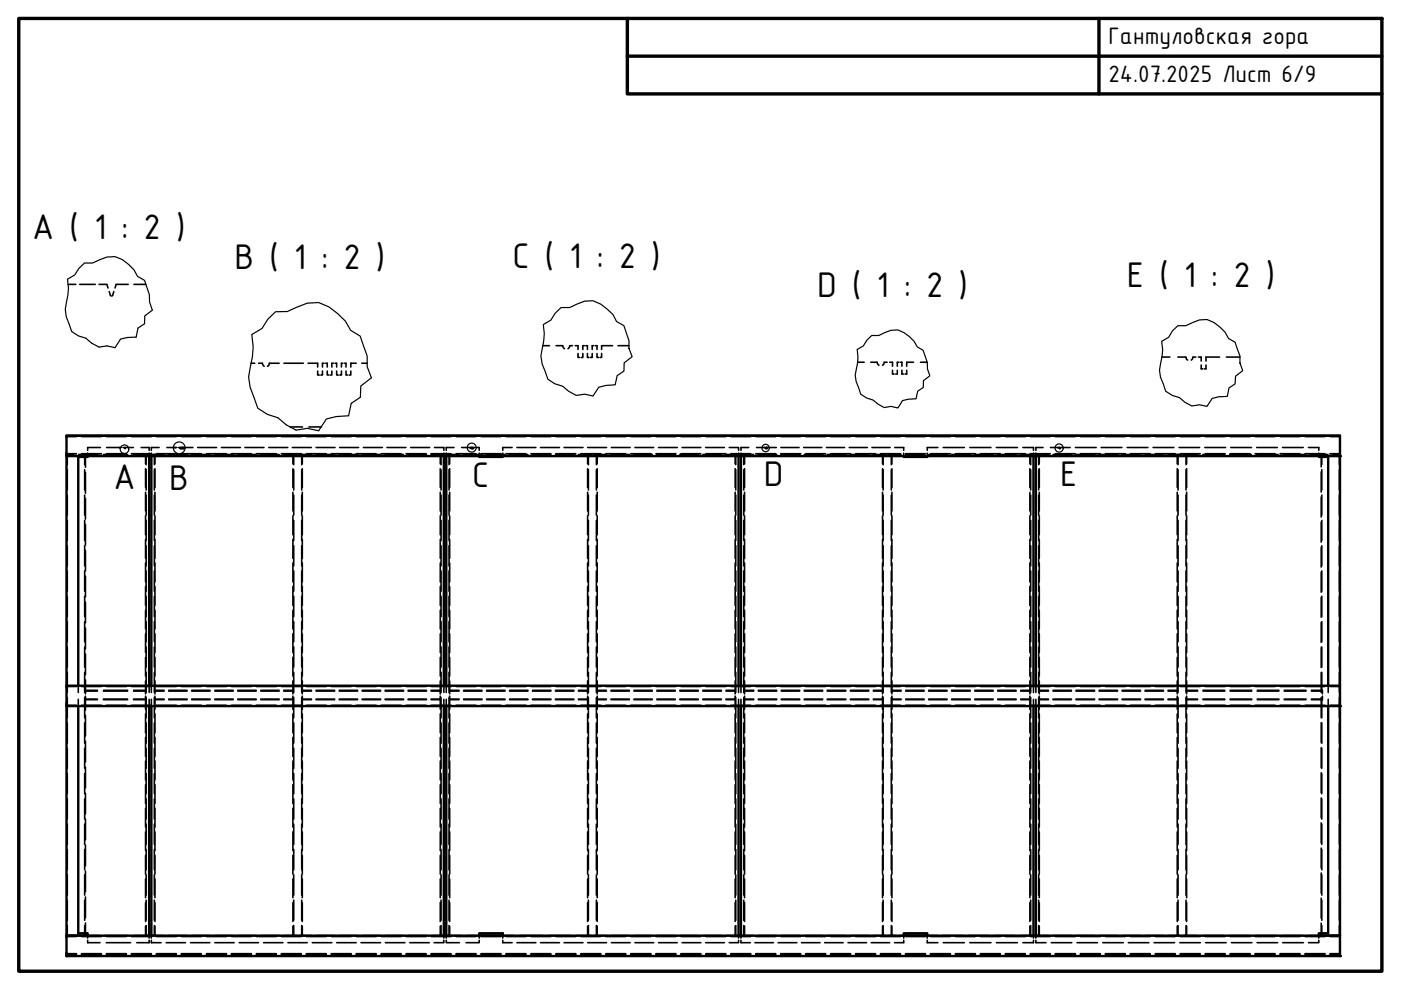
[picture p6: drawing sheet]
<svg xmlns="http://www.w3.org/2000/svg" width="297mm" height="210mm" viewBox="0 0 297 210" stroke-linecap="round" stroke-linejoin="round" font-family="sans-serif">
<defs><g id="words">
<g font-size="8.1">
<text x="6.8" y="50.6">A ( 1 : 2 )</text>
<text x="49.7" y="57.1">B ( 1 : 2 )</text>
<text x="108.6" y="56.7">C ( 1 : 2 )</text>
<text x="173.2" y="62.9">D ( 1 : 2 )</text>
<text x="238.9" y="60.8">E ( 1 : 2 )</text>
<text x="24" y="103.8">A</text>
<text x="35.9" y="103.8">B</text>
<text x="100.1" y="103.2">C</text>
<text x="161.9" y="103.1">D</text>
<text x="224.8" y="103.1">E</text>
</g>
<g font-size="5.4">
<text x="235" y="9.4">Гантуловская гора</text>
<text x="235" y="17.4">24.07.2025 Лист 6/9</text>
</g>
</g></defs>
<!-- layer: Hidden (ISO) -->
<g fill="none" stroke="#000" stroke-width=".34">
<path d="M14.4 60.3h1.7M16.9 60.3h3.3M21 60.3h1.6l.3 .8M23.2 61.8l.3 1M24.1 61.8l-.4 1M27.2 60.3h-2.6l-.2 .8M28.4 60.3h2.5M53.2 77h.8M54.8 77h.8l.4 .7M59.2 77h-2.1v.3l-.4 .4M60.2 77h4.1M65.3 77h2.1v.8"/>
<path d="M67.4 78.7v.8h.3M68.4 78.7v.8h-.4M68.7 77h-.3v.8M69 77h.4v.8M69.4 78.7v.8h.3M70.4 78.7v.8h-.4M70.7 77h-.3v.8M71 77h.4v.8M71.4 78.7v.8h.3M72.4 78.7v.8h-.3M72.7 77h-.3v.8M73 77h.4v.8"/>
<path d="M73.4 78.7v.8h.3M74.4 78.7v.8h-.4M75.5 77h-1.1v.8M76.7 77h1.2M115.1 73.3h1.4M117.9 73.3h1.4l.4 .6M121.4 73.3h-.6l-.4 .6M122 73.3h.6v.8M122.6 74.9v.9h.3M123.6 74.9v.9h-.4M123.9 73.3h-.3v.8M124.2 73.3h.3v.8"/>
<path d="M124.5 74.9v.9h.4M125.6 74.9v.9h-.4M125.9 73.3h-.3v.8M126.2 73.3h.4v.8M126.6 74.9v.9h.3M127.6 74.9v.9h-.4M129.9 73.3h-2.3v.8M131 73.3h2.3M181.8 76.8h1.4M184.6 76.8h1.4l.4 .6M188.1 76.8h-.6l-.4 .6M188.6 76.8h.6v.9"/>
<path d="M189.2 78.5v.8h.4M190.2 78.5v.8h-.3M190.6 76.8h-.4v.9M190.9 76.8h.3v.9M191.2 78.5v.8h.4M192.2 78.5v.8h-.3M193.7 76.8h-1.5v.9M195.2 76.8h1.4M246.3 75.7h1.7M249.7 75.7h1.7l.4 .6M253.5 75.7h-.6l-.3 .6M254.1 75.7h.6v.9"/>
<path d="M254.7 77.4v.8h.3M255.7 77.4v.8h-.3M258.6 75.7h-2.9v.9M260 75.7h2.9M14.1 92.5h2.1M14.1 96.2h2.1M14.1 96.4h.1M14.1 92.6h2.1M14.1 96.5h2.1M14.3 96.4v2.1M14.3 99.6v4.3M14.3 96.4h1.2"/>
<path d="M16.7 96.4h1.2M17.3 92.5h4.2M17.3 96.2h4.2M17.3 92.6h4.2M17.3 96.5h4.2M17.9 99.6v4.3M18.1 96.4v.1M18.1 96.6v.1M18.1 96.9v2.2M18.6 96.1v.6M20.7 96.4h-2.7l-.1 2.1M21.3 94.9h-2.7v.6"/>
<path d="M21.9 96.4h5.2M22.6 92.5h4.2M22.6 96.2h4.2M22.6 92.6h4.2M22.6 96.5h4.2M22.6 94.9h3.1M26.1 94.9h.3M26.5 95h.1M27.9 92.5h4.2M27.9 96.2h4.2M27.9 92.6h4.2M27.9 96.5h4.2"/>
<path d="M28.3 94.9h-1.7M28.3 96.4h2.6M29.9 94.9h1.7v.6M30.9 96.4v2M30.9 99.4v3.9M31 96.4v2.1M31 99.6v4.3M31.1 96.4h.5M31.6 96.1v.6M32.1 96.4h.5M32.1 96.1v.6M32.7 96.4v2.1"/>
<path d="M32.7 99.6v4.3M32.8 96.4h2M32.9 96.4v2M32.9 99.4v3.9M33.1 92.5h4.3M33.1 96.2h4.3M33.1 92.6h4.3M33.1 96.5h4.3M33.7 94.9h-1.6v.6M35.4 94.9h2.1M35.8 96.4h3.9M37.8 94.9l.4 .1"/>
<path d="M38.2 95.1h.1M38.3 95h.1M38.4 95.1h.1M38.4 92.5h4.3M38.4 96.2h4.3M38.4 92.6h4.3M38.4 96.5h4.3M38.5 94.9v.1M38.6 94.9h.1M38.6 95.1h.1M38.6 94.9v.1M38.7 95h.1"/>
<path d="M38.7 95.1h.1M38.8 95.1h.1M38.9 95.1h.1M40.6 96.4h3.9M40.9 94.9l-2 .1M41.9 94.9h4M43.8 92.5h4.2M43.8 96.2h4.2M43.8 92.6h4.2M43.8 96.5h4.2M45.6 96.4h3.8M46.9 94.9h4.1"/>
<path d="M49.1 92.5h4.2M49.1 96.2h4.2M49.1 92.6h4.2M49.1 96.5h4.2M50.4 96.4h3.9M51.9 94.9h4.1M54.4 92.5h4.2M54.4 96.2h4.2M54.4 92.6h4.2M54.4 96.5h4.2M55.3 96.4h3.9M57 94.9h4"/>
<path d="M59.6 92.5h4.3M59.6 96.2h4.3M59.6 92.6h4.3M59.6 96.5h4.3M60.2 96.4h2M61.5 90.5h2.6M62 94.9h4M62.1 96.4v2M62.1 99.4v3.9M62.3 96.4v2.1M62.3 99.6v4.3M62.3 96.4h.6"/>
<path d="M63.3 96.4h.6M64 96.4v2.1M64 99.6v4.3M64 96.4h2M64.1 96.4v2M64.1 99.4v3.9M64.9 92.5h4.3M64.9 96.2h4.3M64.9 92.6h4.3M64.9 96.5h4.3M65.5 90.5h2.6M67 96.4h4"/>
<path d="M67 94.9h4M70.2 92.5h4.3M70.2 96.2h4.3M70.2 92.6h4.3M70.2 96.5h4.3M71.9 96.4h3.9M72 94.9h4M75.5 92.5h4.3M75.5 96.2h4.3M75.5 92.6h4.3M75.5 96.5h4.3M76.8 96.4h3.9"/>
<path d="M77 94.9h4.1M80.8 92.5h4.2M80.8 96.2h4.2M80.8 92.6h4.2M80.8 96.5h4.2M81.7 96.4h3.9M82 94.9h4.1M86.1 92.5h4.2M86.1 96.2h4.2M86.1 92.6h4.2M86.1 96.5h4.2M86.5 96.4h3.9"/>
<path d="M87.1 94.9h4M91.4 92.5h4.2M91.4 96.2h4.2M91.4 96.4h2.1M91.4 92.6h4.2M91.4 96.5h4.2M92.1 94.9h2v.6M93.3 96.4v2M93.3 99.4v3.9M93.5 96.4v2.1M93.5 99.6v4.3M93.6 96.4h.5"/>
<path d="M94.1 96.1v.6M94.6 96.4h.6M94.6 96.1v.6M95.2 96.4v2.1M95.2 99.6v4.3M95.2 96.4h2.1M95.3 96.4v2M95.3 99.4v3.9M96.3 94.9h-1.7v.6M96.7 92.5h4.2M96.7 96.2h4.2M96.7 92.6h4.2"/>
<path d="M96.7 96.5h4.2M97.9 94.9h1.7M98.3 96.4h3.9M99.7 94.9l.2 .1M99.9 95.1h.1M99.9 95h.2M100.1 95.1h.1M100.2 95h.1M100.2 95.1h-.1M100.2 95.1h.2M100.8 94.9l-.4 .1M101.2 94.9h.4v.6"/>
<path d="M101.6 96.1v.6M102 92.5h4.2M102 96.2h4.2M102 92.6h4.2M102 96.5h4.2M103.2 96.4h3.9M106.6 96.1v.6M107.3 92.5h4.2M107.3 96.2h4.2M107.3 92.6h4.2M107.3 96.5h4.2M108 96.4h3.9"/>
<path d="M108.6 94.9h-2v.6M109.6 94.9h4M112.6 92.5h4.2M112.6 96.2h4.2M112.6 92.6h4.2M112.6 96.5h4.2M112.9 96.4h3.9M114.6 94.9h4M117.8 96.4h3.9M117.9 92.5h4.2M117.9 96.2h4.2M117.9 92.6h4.2"/>
<path d="M117.9 96.5h4.2M119.6 94.9h4M122.6 96.4h2.1M123.1 92.5h4.3M123.1 96.2h4.3M123.1 92.6h4.3M123.1 96.5h4.3M124.6 96.4v2M124.6 99.4v3.9M124.6 94.9h4M124.8 99.6v4.3M125.4 96.4h-.6v2.1"/>
<path d="M125.9 96.4h.5M126.4 99.6v4.3M126.6 96.4v2M126.6 99.4v3.9M128.4 92.5h4.3M128.4 96.2h4.3M128.4 92.6h4.3M128.4 96.5h4.3M128.6 96.4h-2.1l-.1 2.1M129.5 96.4h3.9M129.6 94.9h4M133.7 92.5h4.3"/>
<path d="M133.7 96.2h4.3M133.7 92.6h4.3M133.7 96.5h4.3M134.4 96.4h3.9M134.6 94.9h4M139.1 92.5h4.2M139.1 96.2h4.2M139.1 92.6h4.2M139.1 96.5h4.2M139.3 96.4h3.9M139.6 94.9h4M144.1 96.4h3.9"/>
<path d="M144.4 92.5h4.2M144.4 96.2h4.2M144.4 92.6h4.2M144.4 96.5h4.2M144.6 94.9h4M149 96.4h4M149.6 94.9h4M149.6 92.5h4.3M149.6 96.2h4.3M149.6 92.6h4.3M149.6 96.5h4.3M153.9 96.4h2.1"/>
<path d="M154.6 94.9h2v.6M154.9 92.5h4.3M154.9 96.2h4.3M154.9 92.6h4.3M154.9 96.5h4.3M155.9 96.4v2M155.9 99.4v3.9M156 96.4v2.1M156 99.6v4.3M156 96.4h.6M156.6 96.1v.6M157.1 96.4h.5"/>
<path d="M157.1 96.1v.6M157.7 96.4v2.1M157.7 99.6v4.3M157.7 96.4h2.1M157.9 96.4v2M157.9 99.4v3.9M158.7 94.9h-1.6v.6M160.2 92.5h4.3M160.2 96.2h4.3M160.2 92.6h4.3M160.2 96.5h4.3M160.4 94.9h1.7"/>
<path d="M160.8 96.4h3.9M162.2 94.9h-.1M162.3 94.9v.1M162.3 95.1h.2M162.5 94.9v.1M162.5 94.9l.1 .1M162.6 95.1h.1M164.6 94.9l-2 .1M165.5 92.5h4.3M165.5 96.2h4.3M165.5 92.6h4.3M165.5 96.5h4.3"/>
<path d="M165.6 94.9h3.8M165.7 96.4h3.8M170.4 94.9h3.8M170.5 96.4h3.9M170.8 92.5h4.2M170.8 96.2h4.2M170.8 92.6h4.2M170.8 96.5h4.2M175.2 94.9h3.9M175.4 96.4h3.9M176.1 92.5h4.2M176.1 96.2h4.2"/>
<path d="M176.1 92.6h4.2M176.1 96.5h4.2M180 94.9h3.9M180.3 96.4h3.9M181.4 92.5h4.2M181.4 96.2h4.2M181.4 92.6h4.2M181.4 96.5h4.2M184.9 94.9h3.8M185.2 96.4h2M186.7 92.5h4.2M186.7 96.2h4.2"/>
<path d="M186.7 92.6h4.2M186.7 96.5h4.2M187.1 96.4v2M187.1 99.4v3.9M187.2 96.4v2.1M187.2 99.6v4.3M187.3 96.4h.6M188.3 96.4h.6M189 96.4v2.1M189 99.6v4.3M189 96.4h2.1M189.1 96.4v2"/>
<path d="M189.1 99.4v3.9M189.7 94.9h1.9v.6M191.6 96.1v.6M192 92.5h4.2M192 96.2h4.2M192 92.6h4.2M192 96.5h4.2M192 96.4h3.9M196.6 96.1v.6M196.9 96.4h3.9M197.3 92.5h4.2M197.3 96.2h4.2"/>
<path d="M197.3 92.6h4.2M197.3 96.5h4.2M198.8 94.9h-2.2v.6M200 94.9h4.5M201.8 96.4h3.9M202.6 92.5h4.2M202.6 96.2h4.2M202.6 92.6h4.2M202.6 96.5h4.2M205.6 94.9h4.5M206.7 96.4h3.9M207.9 92.5h4.2"/>
<path d="M207.9 96.2h4.2M207.9 92.6h4.2M207.9 96.5h4.2M211.2 94.9h4.5M211.5 96.4h3.9M213.1 92.5h4.3M213.1 96.2h4.3M213.1 92.6h4.3M213.1 96.5h4.3M216.4 96.4h2M216.9 94.9h2.2v.6M218.4 96.4v2"/>
<path d="M218.4 99.4v3.9M218.4 92.5h4.3M218.4 96.2h4.3M218.4 92.6h4.3M218.4 96.5h4.3M218.5 96.4v2.1M218.5 99.6v4.3M218.6 96.4h.5M219.1 96.1v.6M219.6 96.4h.6M219.6 96.1v.6M220.2 99.6v4.3"/>
<path d="M220.3 96.4v2M220.3 99.4v3.9M221.1 94.9h-1.5v.6M222.3 96.4h-2l-.1 2.1M222.7 94.9h1.6M223.3 96.4h3.9M223.7 92.5h4.3M223.7 96.2h4.3M223.7 92.6h4.3M223.7 96.5h4.3M224.4 94.9l.2 .1M224.6 95.1h.1"/>
<path d="M224.7 95.1h.1M226.9 94.9l-2.2 .1M228 94.9h4.4M228.1 96.4h4M229.1 92.5h4.2M229.1 96.2h4.2M229.1 92.6h4.2M229.1 96.5h4.2M233 96.4h3.9M233.5 94.9h4.4M234.4 92.5h4.2M234.4 96.2h4.2"/>
<path d="M234.4 92.6h4.2M234.4 96.5h4.2M237.9 96.4h3.9M239 94.9h4.4M239.6 92.5h4.3M239.6 96.2h4.3M239.6 92.6h4.3M239.6 96.5h4.3M242.8 96.4h3.9M244.5 94.9h4.4M244.9 92.5h4.3M244.9 96.2h4.3"/>
<path d="M244.9 92.6h4.3M244.9 96.5h4.3M247.6 96.4h2.1M249.6 96.4v2M249.6 99.4v3.9M249.8 96.4v2.1M249.8 99.6v4.3M249.8 96.4h.6M250 94.9h4.3M250.2 92.5h4.3M250.2 96.2h4.3M250.2 92.6h4.3"/>
<path d="M250.2 96.5h4.3M250.8 96.4h.6M251.5 96.4v2.1M251.5 99.6v4.3M251.5 96.4h2.4M251.6 96.4v2M251.6 99.4v3.9M255 96.4h4.6M255.4 94.9h4.4M255.5 92.5h4.3M255.5 96.2h4.3M255.5 92.6h4.3"/>
<path d="M255.5 96.5h4.3M260.7 96.4h4.6M260.8 92.5h4.2M260.8 96.2h4.2M260.8 92.6h4.2M260.8 96.5h4.2M260.9 94.9h4.4M266.1 92.5h4.2M266.1 96.2h4.2M266.1 92.6h4.2M266.1 96.5h4.2M266.4 96.4h4.6"/>
<path d="M266.4 94.9h4.4M271.4 92.5h4.2M271.4 96.2h4.2M271.4 92.6h4.2M271.4 96.5h4.2M271.9 94.9h4.4M272.1 96.4h4.6M276.7 92.5h4.2M276.7 96.2h4.2M276.7 92.6h4.2M276.7 96.5h4.2M277.4 94.9h2.2v.6"/>
<path d="M277.8 96.4h2.4M279.6 96.1v.6M280.1 96.4v.1M280.1 96.6v.1M280.1 96.9v2.1M280.2 96.4v2.1M280.2 99.6v4.3M280.3 96.4h1.3M282 92.5h2.1M282 96.2h2.1M282 92.6h2.1M282 96.5h2.1"/>
<path d="M282.7 96.4h1.2M284 96.4v2.1M284 99.6v4.3M284 96.4h.1M14.3 105v4.2M14.3 110.3v4.3M14.3 115.7v4.3M17.9 105v4.2M17.9 110.3v4.3M17.9 115.7v4.3M18.1 100.2v4.4M18.1 105.7v4.4"/>
<path d="M18.1 111.2v4.4M18.1 116.7v4.3M30.9 104.4v3.9M30.9 109.4v4M30.9 114.4v4M30.9 119.4v4M31 105v4.2M31 110.3v4.3M31 115.7v4.3M32.7 105v4.2M32.7 110.3v4.3M32.7 115.7v4.3"/>
<path d="M32.9 104.4v3.9M32.9 109.4v4M32.9 114.4v4M32.9 119.4v4M62.1 104.4v3.9M62.1 109.4v4M62.1 114.4v4M62.1 119.4v4M62.3 105v4.2M62.3 110.3v4.3M62.3 115.7v4.3M64 105v4.2"/>
<path d="M64 110.3v4.3M64 115.7v4.3M64.1 104.4v3.9M64.1 109.4v4M64.1 114.4v4M64.1 119.4v4M93.3 104.4v3.9M93.3 109.4v4M93.3 114.4v4M93.3 119.4v4M93.5 105v4.2M93.5 110.3v4.3"/>
<path d="M93.5 115.7v4.3M95.2 105v4.2M95.2 110.3v4.3M95.2 115.7v4.3M95.3 104.4v3.9M95.3 109.4v4M95.3 114.4v4M95.3 119.4v4M124.6 104.4v3.9M124.6 109.4v4M124.6 114.4v4M124.6 119.4v4"/>
<path d="M124.8 105v4.2M124.8 110.3v4.3M124.8 115.7v4.3M126.4 105v4.2M126.4 110.3v4.3M126.4 115.7v4.3M126.6 104.4v3.9M126.6 109.4v4M126.6 114.4v4M126.6 119.4v4M155.9 104.4v3.9M155.9 109.4v4"/>
<path d="M155.9 114.4v4M155.9 119.4v4M156 105v4.2M156 110.3v4.3M156 115.7v4.3M157.7 105v4.2M157.7 110.3v4.3M157.7 115.7v4.3M157.9 104.4v3.9M157.9 109.4v4M157.9 114.4v4M157.9 119.4v4"/>
<path d="M187.1 104.4v3.9M187.1 109.4v4M187.1 114.4v4M187.1 119.4v4M187.2 105v4.2M187.2 110.3v4.3M187.2 115.7v4.3M189 105v4.2M189 110.3v4.3M189 115.7v4.3M189.1 104.4v3.9M189.1 109.4v4"/>
<path d="M189.1 114.4v4M189.1 119.4v4M218.4 104.4v3.9M218.4 109.4v4M218.4 114.4v4M218.4 119.4v4M218.5 105v4.2M218.5 110.3v4.3M218.5 115.7v4.3M220.2 105v4.2M220.2 110.3v4.3M220.2 115.7v4.3"/>
<path d="M220.3 104.4v3.9M220.3 109.4v4M220.3 114.4v4M220.3 119.4v4M249.6 104.4v3.9M249.6 109.4v4M249.6 114.4v4M249.6 119.4v4M249.8 105v4.2M249.8 110.3v4.3M249.8 115.7v4.3M251.5 105v4.2"/>
<path d="M251.5 110.3v4.3M251.5 115.7v4.3M251.6 104.4v3.9M251.6 109.4v4M251.6 114.4v4M251.6 119.4v4M280.1 100v4.3M280.1 105.4v4.2M280.1 110.7v4.2M280.1 116v4.2M280.2 105v4.2M280.2 110.3v4.3"/>
<path d="M280.2 115.7v4.3M284 105v4.2M284 110.3v4.3M284 115.7v4.3M14.3 121v4.4M14.3 126.4v4.3M14.3 131.8v4.3M14.3 137.2v4.2M17.9 121v4.4M17.9 126.4v4.3M17.9 131.8v4.3M17.9 137.2v4.2"/>
<path d="M18.1 122.1v4.4M18.1 127.6v4.5M18.1 133.2v4.4M18.1 138.7v4.4M30.9 124.3v4.1M30.9 129.4v4M30.9 134.4v4M30.9 139.4v4M31 121v4.4M31 126.4v4.3M31 131.8v4.3M31 137.2v4.2"/>
<path d="M32.7 121v4.4M32.7 126.4v4.3M32.7 131.8v4.3M32.7 137.2v4.2M32.9 124.3v4.1M32.9 129.4v4M32.9 134.4v4M32.9 139.4v4M62.1 124.3v4.1M62.1 129.4v4M62.1 134.4v4M62.1 139.4v4"/>
<path d="M62.3 121v4.4M62.3 126.4v4.3M62.3 131.8v4.3M62.3 137.2v4.2M64 121v4.4M64 126.4v4.3M64 131.8v4.3M64 137.2v4.2M64.1 124.3v4.1M64.1 129.4v4M64.1 134.4v4M64.1 139.4v4"/>
<path d="M93.3 124.3v4.1M93.3 129.4v4M93.3 134.4v4M93.3 139.4v4M93.5 121v4.4M93.5 126.4v4.3M93.5 131.8v4.3M93.5 137.2v4.2M95.2 121v4.4M95.2 126.4v4.3M95.2 131.8v4.3M95.2 137.2v4.2"/>
<path d="M95.3 124.3v4.1M95.3 129.4v4M95.3 134.4v4M95.3 139.4v4M124.6 124.3v4.1M124.6 129.4v4M124.6 134.4v4M124.6 139.4v4M124.8 121v4.4M124.8 126.4v4.3M124.8 131.8v4.3M124.8 137.2v4.2"/>
<path d="M126.4 121v4.4M126.4 126.4v4.3M126.4 131.8v4.3M126.4 137.2v4.2M126.6 124.3v4.1M126.6 129.4v4M126.6 134.4v4M126.6 139.4v4M155.9 124.3v4.1M155.9 129.4v4M155.9 134.4v4M155.9 139.4v4"/>
<path d="M156 121v4.4M156 126.4v4.3M156 131.8v4.3M156 137.2v4.2M157.7 121v4.4M157.7 126.4v4.3M157.7 131.8v4.3M157.7 137.2v4.2M157.9 124.3v4.1M157.9 129.4v4M157.9 134.4v4M157.9 139.4v4"/>
<path d="M187.1 124.3v4.1M187.1 129.4v4M187.1 134.4v4M187.1 139.4v4M187.2 121v4.4M187.2 126.4v4.3M187.2 131.8v4.3M187.2 137.2v4.2M189 121v4.4M189 126.4v4.3M189 131.8v4.3M189 137.2v4.2"/>
<path d="M189.1 124.3v4.1M189.1 129.4v4M189.1 134.4v4M189.1 139.4v4M218.4 124.3v4.1M218.4 129.4v4M218.4 134.4v4M218.4 139.4v4M218.5 121v4.4M218.5 126.4v4.3M218.5 131.8v4.3M218.5 137.2v4.2"/>
<path d="M220.2 121v4.4M220.2 126.4v4.3M220.2 131.8v4.3M220.2 137.2v4.2M220.3 124.3v4.1M220.3 129.4v4M220.3 134.4v4M220.3 139.4v4M249.6 124.3v4.1M249.6 129.4v4M249.6 134.4v4M249.6 139.4v4"/>
<path d="M249.8 121v4.4M249.8 126.4v4.3M249.8 131.8v4.3M249.8 137.2v4.2M251.5 121v4.4M251.5 126.4v4.3M251.5 131.8v4.3M251.5 137.2v4.2M251.6 124.3v4.1M251.6 129.4v4M251.6 134.4v4M251.6 139.4v4"/>
<path d="M280.1 121.3v4.3M280.1 126.6v4.3M280.1 132v4.2M280.1 137.3v4.2M280.2 121v4.4M280.2 126.4v4.3M280.2 131.8v4.3M280.2 137.2v4.2M284 121v4.4M284 126.4v4.3M284 131.8v4.3M284 137.2v4.2"/>
<path d="M14.1 149.5h2.1M14.1 145.6h2.1M14.3 142.6v4.2M14.3 147.9v4.3M14.3 153.3v4.3M14.3 158.6v4.3M16.6 145.4v1.4M16.6 148.3v1.4M17.3 149.5h4.2M17.3 145.6h4.2M17.9 142.6v4.2M17.9 147.9v4.3"/>
<path d="M17.9 153.3v4.3M17.9 158.6v4.3M18.1 144.2v2.2M18.1 146.6v.5M18.1 147.6v.6h2.6M18.1 148.3v2.3M18.1 151.7v4.4M18.1 157.2v4.4M18.1 146.5h2.6M18.1 146.4h2.6M18.1 148.4h2.6M21.9 146.5h5.2"/>
<path d="M21.9 146.4h5.2M21.9 148.2h5.2M21.9 148.4h5.2M22.6 149.5h4.2M22.6 145.6h4.2M27.9 149.5h4.2M27.9 145.6h4.2M28.3 146.5h2.6M28.3 146.4h2.6M28.3 148.4h2.6M30.9 144.4v2M30.9 146.6v.5"/>
<path d="M30.9 147.6v.6h-2.6M30.9 148.3v2.1M30.9 151.4v4M30.9 156.4v4M31 142.6v4.2M31 147.9v4.3M31 153.3v4.3M31 158.6v4.3M31.6 145.4v1.4M31.6 148.3v1.4M32.1 145.4v1.4M32.1 148.3v1.4"/>
<path d="M32.7 142.6v4.2M32.7 147.9v4.3M32.7 153.3v4.3M32.7 158.6v4.3M32.9 144.4v2M32.9 146.6v.5M32.9 147.6v.6h1.9M32.9 148.3v2.1M32.9 151.4v4M32.9 156.4v4M32.9 146.5h1.9M32.9 146.4h1.9"/>
<path d="M32.9 148.4h1.9M33.1 149.5h4.3M33.1 145.6h4.3M35.8 146.5h3.9M35.8 146.4h3.9M35.8 148.2h3.9M35.8 148.4h3.9M38.4 149.5h4.3M38.4 145.6h4.3M40.6 146.5h3.9M40.6 146.4h3.9M40.6 148.2h3.9"/>
<path d="M40.6 148.4h3.9M43.8 149.5h4.2M43.8 145.6h4.2M45.6 146.5h3.8M45.6 146.4h3.8M45.6 148.2h3.8M45.6 148.4h3.8M49.1 149.5h4.2M49.1 145.6h4.2M50.4 146.5h3.9M50.4 146.4h3.9M50.4 148.2h3.9"/>
<path d="M50.4 148.4h3.9M54.4 149.5h4.2M54.4 145.6h4.2M55.3 146.5h3.9M55.3 146.4h3.9M55.3 148.2h3.9M55.3 148.4h3.9M59.6 149.5h4.3M59.6 145.6h4.3M60.2 146.5h1.9M60.2 146.4h1.9M62.1 148.3l-1.9 .1"/>
<path d="M62.1 144.4v2M62.1 146.6v.5M62.1 147.6v.6h-1.9M62.1 148.4v2M62.1 151.4v4M62.1 156.4v4M62.3 142.6v4.2M62.3 147.9v4.3M62.3 153.3v4.3M62.3 158.6v4.3M64 142.6v4.2M64 147.9v4.3"/>
<path d="M64 153.3v4.3M64 158.6v4.3M64.1 144.4v2M64.1 146.6v.5M64.1 147.6v.6h1.9M64.1 148.3v2.1M64.1 151.4v4M64.1 156.4v4M64.1 146.5h1.9M64.1 146.4h1.9M64.1 148.4h1.9M64.9 149.5h4.3"/>
<path d="M64.9 145.6h4.3M67 146.5h4M67 146.4h4M67 148.2h4M67 148.4h4M70.2 149.5h4.3M70.2 145.6h4.3M71.9 146.5h3.9M71.9 146.4h3.9M71.9 148.2h3.9M71.9 148.4h3.9M75.5 149.5h4.3"/>
<path d="M75.5 145.6h4.3M76.8 146.5h3.9M76.8 146.4h3.9M76.8 148.2h3.9M76.8 148.4h3.9M80.8 149.5h4.2M80.8 145.6h4.2M81.7 146.5h3.9M81.7 146.4h3.9M81.7 148.2h3.9M81.7 148.4h3.9M86.1 149.5h4.2"/>
<path d="M86.1 145.6h4.2M86.5 146.5h3.9M86.5 146.4h3.9M86.5 148.2h3.9M86.5 148.4h3.9M91.4 146.5h1.9M91.4 146.4h1.9M91.4 149.5h4.2M91.4 145.6h4.2M93.3 148.3l-1.9 .1M93.3 144.4v2M93.3 146.6v.5"/>
<path d="M93.3 147.6v.6h-1.9M93.3 148.4v2M93.3 151.4v4M93.3 156.4v4M93.5 142.6v4.2M93.5 147.9v4.3M93.5 153.3v4.3M93.5 158.6v4.3M94.1 145.4v1.4M94.1 148.3v1.4M94.6 145.4v1.4M94.6 148.3v1.4"/>
<path d="M95.2 142.6v4.2M95.2 147.9v4.3M95.2 153.3v4.3M95.2 158.6v4.3M95.3 144.4v2M95.3 146.6v.5M95.3 147.6v.6h2M95.3 148.3v2.1M95.3 151.4v4M95.3 156.4v4M95.3 146.5h2M95.3 146.4h2"/>
<path d="M95.3 148.4h2M96.7 149.5h4.2M96.7 145.6h4.2M98.3 146.5h3.9M98.3 146.4h3.9M98.3 148.2h3.9M98.3 148.4h3.9M102 149.5h4.2M102 145.6h4.2M103.2 146.5h3.9M103.2 146.4h3.9M103.2 148.2h3.9"/>
<path d="M103.2 148.4h3.9M107.3 149.5h4.2M107.3 145.6h4.2M108 146.5h3.9M108 146.4h3.9M108 148.2h3.9M108 148.4h3.9M112.6 149.5h4.2M112.6 145.6h4.2M112.9 146.5h3.9M112.9 146.4h3.9M112.9 148.2h3.9"/>
<path d="M112.9 148.4h3.9M117.8 146.5h3.9M117.8 146.4h3.9M117.8 148.2h3.9M117.8 148.4h3.9M117.9 149.5h4.2M117.9 145.6h4.2M122.6 146.5h2M122.6 146.4h2M123.1 149.5h4.3M123.1 145.6h4.3M124.6 148.3l-2 .1"/>
<path d="M124.6 144.4v2M124.6 146.6v.5M124.6 147.6v.6h-2M124.6 148.4v2M124.6 151.4v4M124.6 156.4v4M124.8 142.6v4.2M124.8 147.9v4.3M124.8 153.3v4.3M124.8 158.6v4.3M126.4 142.6v4.2M126.4 147.9v4.3"/>
<path d="M126.4 153.3v4.3M126.4 158.6v4.3M126.6 144.4v2M126.6 146.6v.5M126.6 147.6v.6h2M126.6 148.3v2.1M126.6 151.4v4M126.6 156.4v4M126.6 146.5h2M126.6 146.4h2M126.6 148.4h2M128.4 149.5h4.3"/>
<path d="M128.4 145.6h4.3M129.5 146.5h3.9M129.5 146.4h3.9M129.5 148.2h3.9M129.5 148.4h3.9M133.7 149.5h4.3M133.7 145.6h4.3M134.4 146.5h3.9M134.4 146.4h3.9M134.4 148.2h3.9M134.4 148.4h3.9M139.1 149.5h4.2"/>
<path d="M139.1 145.6h4.2M139.3 146.5h3.9M139.3 146.4h3.9M139.3 148.2h3.9M139.3 148.4h3.9M144.1 146.5h3.9M144.1 146.4h3.9M144.1 148.2h3.9M144.1 148.4h3.9M144.4 149.5h4.2M144.4 145.6h4.2M149 146.5h4"/>
<path d="M149 146.4h4M149 148.2h4M149 148.4h4M149.6 149.5h4.3M149.6 145.6h4.3M153.9 146.5h2M153.9 146.4h2M154.9 149.5h4.3M154.9 145.6h4.3M155.9 148.3l-2 .1M155.9 144.4v2M155.9 146.6v.5"/>
<path d="M155.9 147.6v.6h-2M155.9 148.4v2M155.9 151.4v4M155.9 156.4v4M156 142.6v4.2M156 147.9v4.3M156 153.3v4.3M156 158.6v4.3M156.6 145.4v1.4M156.6 148.3v1.4M157.1 145.4v1.4M157.1 148.3v1.4"/>
<path d="M157.7 142.6v4.2M157.7 147.9v4.3M157.7 153.3v4.3M157.7 158.6v4.3M157.9 144.4v2M157.9 146.6v.5M157.9 147.6v.6h1.9M157.9 148.3v2.1M157.9 151.4v4M157.9 156.4v4M157.9 146.5h1.9M157.9 146.4h1.9"/>
<path d="M157.9 148.4h1.9M160.2 149.5h4.3M160.2 145.6h4.3M160.8 146.5h3.9M160.8 146.4h3.9M160.8 148.2h3.9M160.8 148.4h3.9M165.5 149.5h4.3M165.5 145.6h4.3M165.7 146.5h3.8M165.7 146.4h3.8M165.7 148.2h3.8"/>
<path d="M165.7 148.4h3.8M170.5 146.5h3.9M170.5 146.4h3.9M170.5 148.2h3.9M170.5 148.4h3.9M170.8 149.5h4.2M170.8 145.6h4.2M175.4 146.5h3.9M175.4 146.4h3.9M175.4 148.2h3.9M175.4 148.4h3.9M176.1 149.5h4.2"/>
<path d="M176.1 145.6h4.2M180.3 146.5h3.9M180.3 146.4h3.9M180.3 148.2h3.9M180.3 148.4h3.9M181.4 149.5h4.2M181.4 145.6h4.2M185.2 146.5h1.9M185.2 146.4h1.9M186.7 149.5h4.2M186.7 145.6h4.2M187.1 148.3l-1.9 .1"/>
<path d="M187.1 144.4v2M187.1 146.6v.5M187.1 147.6v.6h-1.9M187.1 148.4v2M187.1 151.4v4M187.1 156.4v4M187.2 142.6v4.2M187.2 147.9v4.3M187.2 153.3v4.3M187.2 158.6v4.3M189 142.6v4.2M189 147.9v4.3"/>
<path d="M189 153.3v4.3M189 158.6v4.3M189.1 144.4v2M189.1 146.6v.5M189.1 147.6v.6h2M189.1 148.3v2.1M189.1 151.4v4M189.1 156.4v4M189.1 146.5h2M189.1 146.4h2M189.1 148.4h2M192 149.5h4.2"/>
<path d="M192 145.6h4.2M192 146.5h3.9M192 146.4h3.9M192 148.2h3.9M192 148.4h3.9M196.9 146.5h3.9M196.9 146.4h3.9M196.9 148.2h3.9M196.9 148.4h3.9M197.3 149.5h4.2M197.3 145.6h4.2M201.8 146.5h3.9"/>
<path d="M201.8 146.4h3.9M201.8 148.2h3.9M201.8 148.4h3.9M202.6 149.5h4.2M202.6 145.6h4.2M206.7 146.5h3.9M206.7 146.4h3.9M206.7 148.2h3.9M206.7 148.4h3.9M207.9 149.5h4.2M207.9 145.6h4.2M211.5 146.5h3.9"/>
<path d="M211.5 146.4h3.9M211.5 148.2h3.9M211.5 148.4h3.9M213.1 149.5h4.3M213.1 145.6h4.3M216.4 146.5h2M216.4 146.4h2M218.4 148.3l-2 .1M218.4 144.4v2M218.4 146.6v.5M218.4 147.6v.6h-2M218.4 148.4v2"/>
<path d="M218.4 151.4v4M218.4 156.4v4M218.4 149.5h4.3M218.4 145.6h4.3M218.5 142.6v4.2M218.5 147.9v4.3M218.5 153.3v4.3M218.5 158.6v4.3M219.1 145.4v1.4M219.1 148.3v1.4M219.6 145.4v1.4M219.6 148.3v1.4"/>
<path d="M220.2 142.6v4.2M220.2 147.9v4.3M220.2 153.3v4.3M220.2 158.6v4.3M220.3 144.4v2M220.3 146.6v.5M220.3 147.6v.6h2M220.3 148.3v2.1M220.3 151.4v4M220.3 156.4v4M220.3 146.5h2M220.3 146.4h2"/>
<path d="M220.3 148.4h2M223.3 146.5h3.9M223.3 146.4h3.9M223.3 148.2h3.9M223.3 148.4h3.9M223.7 149.5h4.3M223.7 145.6h4.3M228.1 146.5h4M228.1 146.4h4M228.1 148.2h4M228.1 148.4h4M229.1 149.5h4.2"/>
<path d="M229.1 145.6h4.2M233 146.5h3.9M233 146.4h3.9M233 148.2h3.9M233 148.4h3.9M234.4 149.5h4.2M234.4 145.6h4.2M237.9 146.5h3.9M237.9 146.4h3.9M237.9 148.2h3.9M237.9 148.4h3.9M239.6 149.5h4.3"/>
<path d="M239.6 145.6h4.3M242.8 146.5h3.9M242.8 146.4h3.9M242.8 148.2h3.9M242.8 148.4h3.9M244.9 149.5h4.3M244.9 145.6h4.3M247.6 146.5h2M247.6 146.4h2M249.6 148.3l-2 .1M249.6 144.4v2M249.6 146.6v.5"/>
<path d="M249.6 147.6v.6h-2M249.6 148.4v2M249.6 151.4v4M249.6 156.4v4M249.8 142.6v4.2M249.8 147.9v4.3M249.8 153.3v4.3M249.8 158.6v4.3M250.2 149.5h4.3M250.2 145.6h4.3M251.5 142.6v4.2M251.5 147.9v4.3"/>
<path d="M251.5 153.3v4.3M251.5 158.6v4.3M251.6 144.4v2M251.6 146.6v.5M251.6 147.6v.6h2.3M251.6 148.3v2.1M251.6 151.4v4M251.6 156.4v4M251.6 146.5h2.3M251.6 146.4h2.3M251.6 148.4h2.3M255.1 146.5h4.6"/>
<path d="M255.1 146.4h4.6M255.1 148.2h4.6M255.1 148.4h4.6M255.5 149.5h4.3M255.5 145.6h4.3M260.8 146.5h4.6M260.8 146.4h4.6M260.8 148.2h4.6M260.8 148.4h4.6M260.8 149.5h4.2M260.8 145.6h4.2M266.1 149.5h4.2"/>
<path d="M266.1 145.6h4.2M266.6 146.5h4.5M266.6 146.4h4.5M266.6 148.2h4.5M266.6 148.4h4.5M271.4 149.5h4.2M271.4 145.6h4.2M272.3 146.5h4.6M272.3 146.4h4.6M272.3 148.2h4.6M272.3 148.4h4.6M276.7 149.5h4.2"/>
<path d="M276.7 145.6h4.2M278 146.5h2.4M278 146.4h2.4M280.1 142.6v4.2M280.1 147.9v4.3M280.1 153.2v4.3M280.1 158.5v4.3M280.2 142.6v4.2M280.2 147.9v4.3M280.2 153.3v4.3M280.2 158.6v4.3M280.4 147.6v.6h-2.4"/>
<path d="M280.4 148.3l-2.4 .1M280.4 146.6v.5M281.6 145.4v1.4M281.6 148.3v1.4M282 149.5h2.1M282 145.6h2.1M284 142.6v4.2M284 147.9v4.3M284 153.3v4.3M284 158.6v4.3M14.3 164v4.3M14.3 169.4v4.3"/>
<path d="M14.3 174.7v4.3M17.9 164v4.3M17.9 169.4v4.3M17.9 174.7v4.3M18.1 162.7v4.4M18.1 168.2v4.4M18.1 173.7v4.4M18.1 179.2v4.4M30.9 161.3v4.1M30.9 166.4v4M30.9 171.4v4M30.9 176.4v4"/>
<path d="M31 164v4.3M31 169.4v4.3M31 174.7v4.3M32.7 164v4.3M32.7 169.4v4.3M32.7 174.7v4.3M32.9 161.3v4.1M32.9 166.4v4M32.9 171.4v4M32.9 176.4v4M62.1 161.3v4.1M62.1 166.4v4"/>
<path d="M62.1 171.4v4M62.1 176.4v4M62.3 164v4.3M62.3 169.4v4.3M62.3 174.7v4.3M64 164v4.3M64 169.4v4.3M64 174.7v4.3M64.1 161.3v4.1M64.1 166.4v4M64.1 171.4v4M64.1 176.4v4"/>
<path d="M93.3 161.3v4.1M93.3 166.4v4M93.3 171.4v4M93.3 176.4v4M93.5 164v4.3M93.5 169.4v4.3M93.5 174.7v4.3M95.2 164v4.3M95.2 169.4v4.3M95.2 174.7v4.3M95.3 161.3v4.1M95.3 166.4v4"/>
<path d="M95.3 171.4v4M95.3 176.4v4M124.6 161.3v4.1M124.6 166.4v4M124.6 171.4v4M124.6 176.4v4M124.8 164v4.3M124.8 169.4v4.3M124.8 174.7v4.3M126.4 164v4.3M126.4 169.4v4.3M126.4 174.7v4.3"/>
<path d="M126.6 161.3v4.1M126.6 166.4v4M126.6 171.4v4M126.6 176.4v4M155.9 161.3v4.1M155.9 166.4v4M155.9 171.4v4M155.9 176.4v4M156 164v4.3M156 169.4v4.3M156 174.7v4.3M157.7 164v4.3"/>
<path d="M157.7 169.4v4.3M157.7 174.7v4.3M157.9 161.3v4.1M157.9 166.4v4M157.9 171.4v4M157.9 176.4v4M187.1 161.3v4.1M187.1 166.4v4M187.1 171.4v4M187.1 176.4v4M187.2 164v4.3M187.2 169.4v4.3"/>
<path d="M187.2 174.7v4.3M189 164v4.3M189 169.4v4.3M189 174.7v4.3M189.1 161.3v4.1M189.1 166.4v4M189.1 171.4v4M189.1 176.4v4M218.4 161.3v4.1M218.4 166.4v4M218.4 171.4v4M218.4 176.4v4"/>
<path d="M218.5 164v4.3M218.5 169.4v4.3M218.5 174.7v4.3M220.2 164v4.3M220.2 169.4v4.3M220.2 174.7v4.3M220.3 161.3v4.1M220.3 166.4v4M220.3 171.4v4M220.3 176.4v4M249.6 161.3v4.1M249.6 166.4v4"/>
<path d="M249.6 171.4v4M249.6 176.4v4M249.8 164v4.3M249.8 169.4v4.3M249.8 174.7v4.3M251.5 164v4.3M251.5 169.4v4.3M251.5 174.7v4.3M251.6 161.3v4.1M251.6 166.4v4M251.6 171.4v4M251.6 176.4v4"/>
<path d="M280.1 163.8v4.3M280.1 169.2v4.2M280.1 174.5v4.2M280.1 179.8v4.2M280.2 164v4.3M280.2 169.4v4.3M280.2 174.7v4.3M284 164v4.3M284 169.4v4.3M284 174.7v4.3M14.1 198.5h2.1M14.1 198.6h2.1"/>
<path d="M14.3 180.1v4.3M14.3 185.5v4.3M14.3 190.9v4.2M14.3 196.2v2.1M17.3 198.5h4.2M17.3 198.6h4.2M17.9 180.1v4.3M17.9 185.5v4.3M17.9 190.9v4.2M17.9 196.2v2.1M18.1 184.7v4.4M18.1 190.2v4.4"/>
<path d="M18.1 195.7v2.2M18.6 198.3h2.4M18.6 199.4v.5h2.6M18.6 198.4v.5M22.3 198.3h4.9M22.5 199.9h5.2M22.6 198.5h4.2M22.6 198.6h4.2M27.9 198.5h4.2M27.9 198.6h4.2M28.4 198.3h2.5M30.9 196.4v1.9"/>
<path d="M30.9 181.4v3.9M30.9 186.4v3.9M30.9 191.4v4M31 180.1v4.3M31 185.5v4.3M31 190.9v4.2M31 196.2v2.1M31.1 198.3h.2M31.5 198.3h.1M31.6 199.4v.5h-2.6M31.6 198.4v.5M32.1 198.3h.2"/>
<path d="M32.1 199.4v.5h2.1M32.1 198.4v.5M32.4 198.3h.2M32.7 180.1v4.3M32.7 185.5v4.3M32.7 190.9v4.2M32.7 196.2v2.1M32.8 198.3h2M32.9 181.4v3.9M32.9 186.4v3.9M32.9 191.4v4M32.9 196.4v1.9"/>
<path d="M33.1 198.5h4.3M33.1 198.6h4.3M35.2 199.9h4.1M35.8 198.3h3.9M38.4 198.5h4.3M38.4 198.6h4.3M40.4 199.9h4.1M40.6 198.3h3.9M43.8 198.5h4.2M43.8 198.6h4.2M45.6 198.3h3.8M45.6 199.9h4.1"/>
<path d="M49.1 198.5h4.2M49.1 198.6h4.2M50.4 198.3h3.9M50.7 199.9h4.1M54.4 198.5h4.2M54.4 198.6h4.2M55.3 198.3h3.9M55.9 199.9h4.1M59.6 198.5h4.3M59.6 198.6h4.3M60.2 198.3h1.9M61 199.9h4.2"/>
<path d="M62.1 196.4l.1 1.9M62.1 181.4v3.9M62.1 186.4v3.9M62.1 191.4v4M62.3 180.1v4.3M62.3 185.5v4.3M62.3 190.9v4.2M62.3 196.2v2.1M62.3 198.3h.6M63.3 198.3h.6M64 180.1v4.3M64 185.5v4.3"/>
<path d="M64 190.9v4.2M64 196.2v2.1M64 198.3h2M64.1 181.4v3.9M64.1 186.4v3.9M64.1 191.4v4M64.1 196.4v1.9M64.9 198.5h4.3M64.9 198.6h4.3M66.2 199.9h4.2M67 198.3h4M70.2 198.5h4.3"/>
<path d="M70.2 198.6h4.3M71.4 199.9h4.1M71.9 198.3h3.9M75.5 198.5h4.3M75.5 198.6h4.3M76.5 199.9h4.2M76.8 198.3h3.9M80.8 198.5h4.2M80.8 198.6h4.2M81.7 198.3h3.9M81.7 199.9h4.2M86.1 198.5h4.2"/>
<path d="M86.1 198.6h4.2M86.5 198.3h3.9M86.9 199.9h4.1M91.4 198.5h4.2M91.4 198.3h1.9M91.4 198.6h4.2M93.3 196.4v1.9h.2M93.3 181.4v3.9M93.3 186.4v3.9M93.3 191.4v4M93.5 180.1v4.3M93.5 185.5v4.3"/>
<path d="M93.5 190.9v4.2M93.5 196.2v2.1M93.6 198.3h.2M93.9 198.3h.2M94.1 199.4v.5h-2.1M94.1 198.4v.5M94.6 199.4v.5h2.8M94.6 198.3h.1M94.6 198.4v.5M94.9 198.3h.3M95.2 180.1v4.3M95.2 185.5v4.3"/>
<path d="M95.2 190.9v4.2M95.2 196.2v2.1M95.2 198.3h2.7M95.3 181.4v3.9M95.3 186.4v3.9M95.3 191.4v4M95.3 196.4v1.9M96.7 198.5h4.2M96.7 198.6h4.2M99.1 198.3h2.5M101.6 199.4v.5h-2.8M101.6 198.4v.5"/>
<path d="M102 198.5h4.2M102 198.6h4.2M106.6 198.3h2.4M106.6 199.4v.5h2M106.6 198.4v.5M107.3 198.5h4.2M107.3 198.6h4.2M109.6 199.9h4M110.2 198.3h4.8M112.6 198.5h4.2M112.6 198.6h4.2M114.6 199.9h4"/>
<path d="M116.2 198.3h4.8M117.9 198.5h4.2M117.9 198.6h4.2M119.6 199.9h4M122.2 198.3h2.4M123.1 198.5h4.3M123.1 198.6h4.3M124.6 196.4v1.9h.1M124.6 181.4v3.9M124.6 186.4v3.9M124.6 191.4v4M124.6 199.9h4"/>
<path d="M124.8 196.2v2.1h.6M124.8 180.1v4.3M124.8 185.5v4.3M124.8 190.9v4.2M125.9 198.3h.5M126.4 196.2l.1 2.1h2.1M126.4 180.1v4.3M126.4 185.5v4.3M126.4 190.9v4.2M126.6 181.4v3.9M126.6 186.4v3.9M126.6 191.4v4"/>
<path d="M126.6 196.4v1.9M128.4 198.5h4.3M128.4 198.6h4.3M129.5 198.3h3.9M129.6 199.9h4M133.7 198.5h4.3M133.7 198.6h4.3M134.4 198.3h3.9M134.6 199.9h4M139.1 198.5h4.2M139.1 198.6h4.2M139.3 198.3h3.9"/>
<path d="M139.6 199.9h4M144.1 198.3h3.9M144.4 198.5h4.2M144.4 198.6h4.2M144.6 199.9h4M149 198.3h4M149.6 199.9h4M149.6 198.5h4.3M149.6 198.6h4.3M153.9 198.3h2M154.9 198.5h4.3M154.9 198.6h4.3"/>
<path d="M155.9 196.4l.1 1.9M155.9 181.4v3.9M155.9 186.4v3.9M155.9 191.4v4M156 180.1v4.3M156 185.5v4.3M156 190.9v4.2M156 196.2v2.1M156 198.3h.3M156.5 198.3h.1M156.6 199.4v.5h-2M156.6 198.4v.5"/>
<path d="M157.1 198.3h.2M157.1 199.4v.5h2M157.1 198.4v.5M157.4 198.3h.2M157.7 180.1v4.3M157.7 185.5v4.3M157.7 190.9v4.2M157.7 196.2v2.1M157.7 198.3h2.1M157.9 181.4v3.9M157.9 186.4v3.9M157.9 191.4v4"/>
<path d="M157.9 196.4v1.9M160.1 199.9h3.9M160.2 198.5h4.3M160.2 198.6h4.3M160.8 198.3h3.9M165 199.9h4M165.5 198.5h4.3M165.5 198.6h4.3M165.7 198.3h3.8M169.9 199.9h4M170.5 198.3h3.9M170.8 198.5h4.2"/>
<path d="M170.8 198.6h4.2M174.8 199.9h4M175.4 198.3h3.9M176.1 198.5h4.2M176.1 198.6h4.2M179.8 199.9h3.9M180.3 198.3h3.9M181.4 198.5h4.2M181.4 198.6h4.2M184.7 199.9h3.9M185.2 198.3h1.9M186.7 198.5h4.2"/>
<path d="M186.7 198.6h4.2M187.1 196.4l.1 1.9M187.1 181.4v3.9M187.1 186.4v3.9M187.1 191.4v4M187.2 180.1v4.3M187.2 185.5v4.3M187.2 190.9v4.2M187.2 196.2v2.1M187.3 198.3h.6M188.3 198.3h.6M189 180.1v4.3"/>
<path d="M189 185.5v4.3M189 190.9v4.2M189 196.2v2.1M189 198.3h.9M189.1 181.4v3.9M189.1 186.4v3.9M189.1 191.4v4M189.1 196.4v1.9M190.8 198.3h.8M191.6 199.4v.5h-1.9M191.6 198.4v.5M192 198.5h4.2"/>
<path d="M192 198.6h4.2M196.6 198.3h2.2M196.6 199.4v.5h2.2M196.6 198.4v.5M197.3 198.5h4.2M197.3 198.6h4.2M199.9 198.3h4.3M200 199.9h4.5M202.6 198.5h4.2M202.6 198.6h4.2M205.3 198.3h4.3M205.6 199.9h4.5"/>
<path d="M207.9 198.5h4.2M207.9 198.6h4.2M210.7 198.3h4.4M211.2 199.9h4.5M213.1 198.5h4.3M213.1 198.6h4.3M216.2 198.3h2.2M218.4 196.4v1.9M218.4 181.4v3.9M218.4 186.4v3.9M218.4 191.4v4M218.4 198.5h4.3"/>
<path d="M218.4 198.6h4.3M218.5 180.1v4.3M218.5 185.5v4.3M218.5 190.9v4.2M218.5 196.2v2.1M218.6 198.3h.2M218.9 198.3h.2M219.1 199.4v.5h-2.2M219.1 198.4v.5M219.6 198.3h.2M219.6 198.4v.5M219.6 199.4v.5h2.2"/>
<path d="M219.9 198.3h.3M220.2 196.2l.1 2.1h2M220.2 180.1v4.3M220.2 185.5v4.3M220.2 190.9v4.2M220.3 181.4v3.9M220.3 186.4v3.9M220.3 191.4v4M220.3 196.4v1.9M222.9 199.9h4.3M223.3 198.3h3.9M223.7 198.5h4.3"/>
<path d="M223.7 198.6h4.3M228.1 198.3h4M228.3 199.9h4.4M229.1 198.5h4.2M229.1 198.6h4.2M233 198.3h3.9M233.8 199.9h4.4M234.4 198.5h4.2M234.4 198.6h4.2M237.9 198.3h3.9M239.2 199.9h4.4M239.6 198.5h4.3"/>
<path d="M239.6 198.6h4.3M242.8 198.3h3.9M244.7 199.9h4.3M244.9 198.5h4.3M244.9 198.6h4.3M247.6 198.3h2M249.6 196.4v1.9h.1M249.6 181.4v3.9M249.6 186.4v3.9M249.6 191.4v4M249.8 180.1v4.3M249.8 185.5v4.3"/>
<path d="M249.8 190.9v4.2M249.8 196.2v2.1M249.8 198.3h.6M250.1 199.9h4.4M250.2 198.5h4.3M250.2 198.6h4.3M250.8 198.3h.6M251.5 180.1v4.3M251.5 185.5v4.3M251.5 190.9v4.2M251.5 196.2v2.1M251.5 198.3h2.3"/>
<path d="M251.6 181.4v3.9M251.6 186.4v3.9M251.6 191.4v4M251.6 196.4v1.9M255 198.3h4.5M255.5 198.5h4.3M255.5 198.6h4.3M255.6 199.9h4.4M260.6 198.3h4.4M260.8 198.5h4.2M260.8 198.6h4.2M261.1 199.9h4.3"/>
<path d="M266.1 198.5h4.2M266.1 198.6h4.2M266.1 198.3h4.5M266.5 199.9h4.4M271.4 198.5h4.2M271.4 198.6h4.2M271.8 198.3h4.4M271.9 199.9h4.5M276.7 198.5h4.2M276.7 198.6h4.2M277.4 198.3h2.2M279.6 199.4v.5h-2.2"/>
<path d="M279.6 198.4v.5M280.1 185.1v4.3M280.1 190.4v4.3M280.1 195.7v2.2M280.2 180.1v4.3M280.2 185.5v4.3M280.2 190.9v4.2M280.2 196.2v2.1M282 198.5h2.1M282 198.6h2.1M284 180.1v4.3M284 185.5v4.3"/>
<path d="M284 190.9v4.2M284 196.2v2.1M14.1 202.2h2.1M14.1 202.4h2.1M14.1 202.5h2.1M17.3 202.2h4.2M17.3 202.4h4.2M17.3 202.5h4.2M22.6 202.2h4.2M22.6 202.4h4.2M22.6 202.5h4.2M27.9 202.2h4.2"/>
<path d="M27.9 202.4h4.2M27.9 202.5h4.2M33.1 202.2h4.3M33.1 202.4h4.3M33.1 202.5h4.3M38.4 202.2h4.3M38.4 202.4h4.3M38.4 202.5h4.3M43.8 202.2h4.2M43.8 202.4h4.2M43.8 202.5h4.2M49.1 202.2h4.2"/>
<path d="M49.1 202.4h4.2M49.1 202.5h4.2M54.4 202.2h4.2M54.4 202.4h4.2M54.4 202.5h4.2M59.6 202.2h4.3M59.6 202.4h4.3M59.6 202.5h4.3M64.9 202.2h4.3M64.9 202.4h4.3M64.9 202.5h4.3M70.2 202.2h4.3"/>
<path d="M70.2 202.4h4.3M70.2 202.5h4.3M75.5 202.2h4.3M75.5 202.4h4.3M75.5 202.5h4.3M80.8 202.2h4.2M80.8 202.4h4.2M80.8 202.5h4.2M86.1 202.2h4.2M86.1 202.4h4.2M86.1 202.5h4.2M91.4 202.2h4.2"/>
<path d="M91.4 202.4h4.2M91.4 202.5h4.2M96.7 202.2h4.2M96.7 202.4h4.2M96.7 202.5h4.2M102 202.2h4.2M102 202.4h4.2M102 202.5h4.2M107.3 202.2h4.2M107.3 202.4h4.2M107.3 202.5h4.2M112.6 202.2h4.2"/>
<path d="M112.6 202.4h4.2M112.6 202.5h4.2M117.9 202.2h4.2M117.9 202.4h4.2M117.9 202.5h4.2M123.1 202.2h4.3M123.1 202.4h4.3M123.1 202.5h4.3M128.4 202.2h4.3M128.4 202.4h4.3M128.4 202.5h4.3M133.7 202.2h4.3"/>
<path d="M133.7 202.4h4.3M133.7 202.5h4.3M139.1 202.2h4.2M139.1 202.4h4.2M139.1 202.5h4.2M144.4 202.2h4.2M144.4 202.4h4.2M144.4 202.5h4.2M149.6 202.2h4.3M149.6 202.4h4.3M149.6 202.5h4.3M154.9 202.2h4.3"/>
<path d="M154.9 202.4h4.3M154.9 202.5h4.3M160.2 202.2h4.3M160.2 202.4h4.3M160.2 202.5h4.3M165.5 202.2h4.3M165.5 202.4h4.3M165.5 202.5h4.3M170.8 202.2h4.2M170.8 202.4h4.2M170.8 202.5h4.2M176.1 202.2h4.2"/>
<path d="M176.1 202.4h4.2M176.1 202.5h4.2M181.4 202.2h4.2M181.4 202.4h4.2M181.4 202.5h4.2M186.7 202.2h4.2M186.7 202.4h4.2M186.7 202.5h4.2M192 202.2h4.2M192 202.4h4.2M192 202.5h4.2M197.3 202.2h4.2"/>
<path d="M197.3 202.4h4.2M197.3 202.5h4.2M202.6 202.2h4.2M202.6 202.4h4.2M202.6 202.5h4.2M207.9 202.2h4.2M207.9 202.4h4.2M207.9 202.5h4.2M213.1 202.2h4.3M213.1 202.4h4.3M213.1 202.5h4.3M218.4 202.2h4.3"/>
<path d="M218.4 202.4h4.3M218.4 202.5h4.3M223.7 202.2h4.3M223.7 202.4h4.3M223.7 202.5h4.3M229.1 202.2h4.2M229.1 202.4h4.2M229.1 202.5h4.2M234.4 202.2h4.2M234.4 202.4h4.2M234.4 202.5h4.2M239.6 202.2h4.3"/>
<path d="M239.6 202.4h4.3M239.6 202.5h4.3M244.9 202.2h4.3M244.9 202.4h4.3M244.9 202.5h4.3M250.2 202.2h4.3M250.2 202.4h4.3M250.2 202.5h4.3M255.5 202.2h4.3M255.5 202.4h4.3M255.5 202.5h4.3M260.8 202.2h4.2"/>
<path d="M260.8 202.4h4.2M260.8 202.5h4.2M266.1 202.2h4.2M266.1 202.4h4.2M266.1 202.5h4.2M271.4 202.2h4.2M271.4 202.4h4.2M271.4 202.5h4.2M276.7 202.2h4.2M276.7 202.4h4.2M276.7 202.5h4.2M282 202.2h2.1"/>
<path d="M282 202.4h2.1M282 202.5h2.1"/>
</g>
<g fill="#000">
<circle cx="38.5" cy="94.9" r=".17"/>
<circle cx="38.7" cy="95.1" r=".17"/>
<circle cx="38.8" cy="95.1" r=".17"/>
<circle cx="100.1" cy="95.1" r=".17"/>
<circle cx="162.5" cy="94.9" r=".17"/>
<circle cx="224.6" cy="95.1" r=".17"/>
</g>
<!-- layer: Visible (ISO) -->
<g fill="none" stroke="#000" stroke-width=".51">
<path d="M14.1 92.4h270M14.1 92.4v57.3M14.1 96.7h270M18.1 96.7v.2M18.6 96.7v.2h-2v48.5M31.6 96.7v48.7M32.1 96.7v48.7M94.1 96.7v48.7M94.6 96.7v48.7M101.6 96.7v.2h5v-.2M156.6 96.7v48.7M157.1 96.7v48.7"/>
<path d="M191.6 96.7v.2h5v-.2M219.1 96.7v48.7M219.6 96.7v48.7M279.6 96.7v.2h2v48.5M280.1 96.7v.2M284.1 92.4v110.3h-270v-4.4M14.1 149.7v48.6h4M14.1 149.7h270M14.1 145.4h270M16.6 149.7v48.2h2v.5M31.6 149.7v48.7M32.1 149.7v48.7"/>
<path d="M94.1 149.7v48.7M94.6 149.7v48.7M156.6 149.7v48.7M157.1 149.7v48.7M219.1 149.7v48.7M219.6 149.7v48.7M281.6 149.7v48.2h-2v.5M14.1 198.4h270M18.1 198.3h.5M18.1 197.9v.4M31.6 198.3h.5M94.1 198.3h.5"/>
<path d="M101.6 198.4v-.5h5v.5M101.6 198.3h5M156.6 198.3h.5M191.6 198.4v-.5h5v.5M191.6 198.3h5M219.1 198.3h.5M279.6 198.3h4.5M280.1 197.9v.4"/>
</g>
<g fill="#000">
<circle cx="14.1" cy="96.7" r=".25"/>
<circle cx="284.1" cy="96.7" r=".25"/>
<circle cx="14.1" cy="149.7" r=".25"/>
<circle cx="284.1" cy="149.7" r=".25"/>
<circle cx="14.1" cy="202.7" r=".25"/>
<circle cx="284.1" cy="202.7" r=".25"/>
</g>
<!-- layer: Break Line (ISO) -->
<path d="M14.3 59.2l1.5-.9 .9-1.4 1.2-1.1h1.7l1.5-.7a4.7 4.7 0 0 1 6.2 1l1.1 1.1 .8 1.4 1.4 .9 1.1 3v1.5l.6 1.8-1.6 1.2-.1 1.6-1.3 1-.4 1.9-1.9 .1-1.5 .3-1.1 1.8-1.7-.4-1.7 .3-1.5-.8-1.3-1.1-1.6-.5-1.4-.9-1.1-3.1-.3-1.6 .7-4.5zM53.4 70.9l2.1-1.2 1.3-2 1.6-1.6h2.5l4.3-1.8 2.4-.2 2.2 1 1.8 1.4 1.6 1.6 1.1 1.9 2.1 1.3 1.5 4.2v2.2l.8 2.4-2.2 1.7-.1 2.4-1.9 1.3-.6 2.7-2.6 .1-2.1 .5-1.6 2.5-2.4-.5-2.4 .4-2.1-1.1-1.8-1.5-2.2-.7-2-1.4-1.7-4.4-.3-2.2 .8-4.2 .2-2.2zM115.2 68.8l1.6-.9 .9-1.5 1.3-1.2h1.8l1.5-.7a4.8 4.8 0 0 1 6.4 1l1.3 1.2 .7 1.5 1.6 .9 1 3.1v1.6l.7 1.8-1.7 1.3v1.8l-1.4 .9-.5 2-1.9 .1-1.5 .4-1.3 1.9-1.7-.4-1.8 .2-1.6-.8-1.3-1.1-1.7-.5-1.4-1-1.3-3.3-.2-1.6a16.2 16.2 0 0 0 .5-6.7zM181.7 74.1l1.3-.8 .8-1.2 1-1h1.5l2.6-1.1 1.5-.1a7.2 7.2 0 0 1 4.1 3.6l1.2 .8 .9 2.5v1.4l.5 1.5-1.3 1-.1 1.4-1.1 .8-.4 1.7h-1.6l-1.3 .3-.9 1.6-1.5-.3-1.4 .2-1.3-.7-1.1-.9-1.4-.4-1.2-.8-1-2.7-.2-1.3a12.3 12.3 0 0 0 .4-5.5zM246.3 72.4l1.5-.9 .8-1.3 1.1-1.1h1.7l1.4-.7a4.4 4.4 0 0 1 5.9 1l1.1 1.1 .7 1.3 1.4 .8 1 2.9v1.5l.6 1.6-1.5 1.2-.1 1.6-1.3 .9-.4 1.7-1.8 .1-1.4 .4-1.1 1.7-1.6-.4-1.6 .3-1.5-.8-1.1-1-1.6-.5-1.4-.9-1.1-3-.2-1.4a14.3 14.3 0 0 0 .5-6.1z" fill="none" stroke="#000" stroke-width=".25"/>
<!-- layer: Detail Boundary (ISO) -->
<g fill="none" stroke="#000" stroke-width=".25">
<circle cx="26.4" cy="95.2" r=".91"/>
<circle cx="38" cy="94.9" r="1.25"/>
<circle cx="100" cy="94.9" r=".95"/>
<circle cx="162.3" cy="95" r=".78"/>
<circle cx="224.6" cy="95" r=".87"/>
</g>
<!-- layer: Border (ISO) -->
<path d="M4 3.9h289v202h-289zM133 3.9v16h160M133 11.9h160M233 3.9v16" fill="none" stroke="#000" stroke-width=".72"/>
<use href="#words"/>
</svg>
